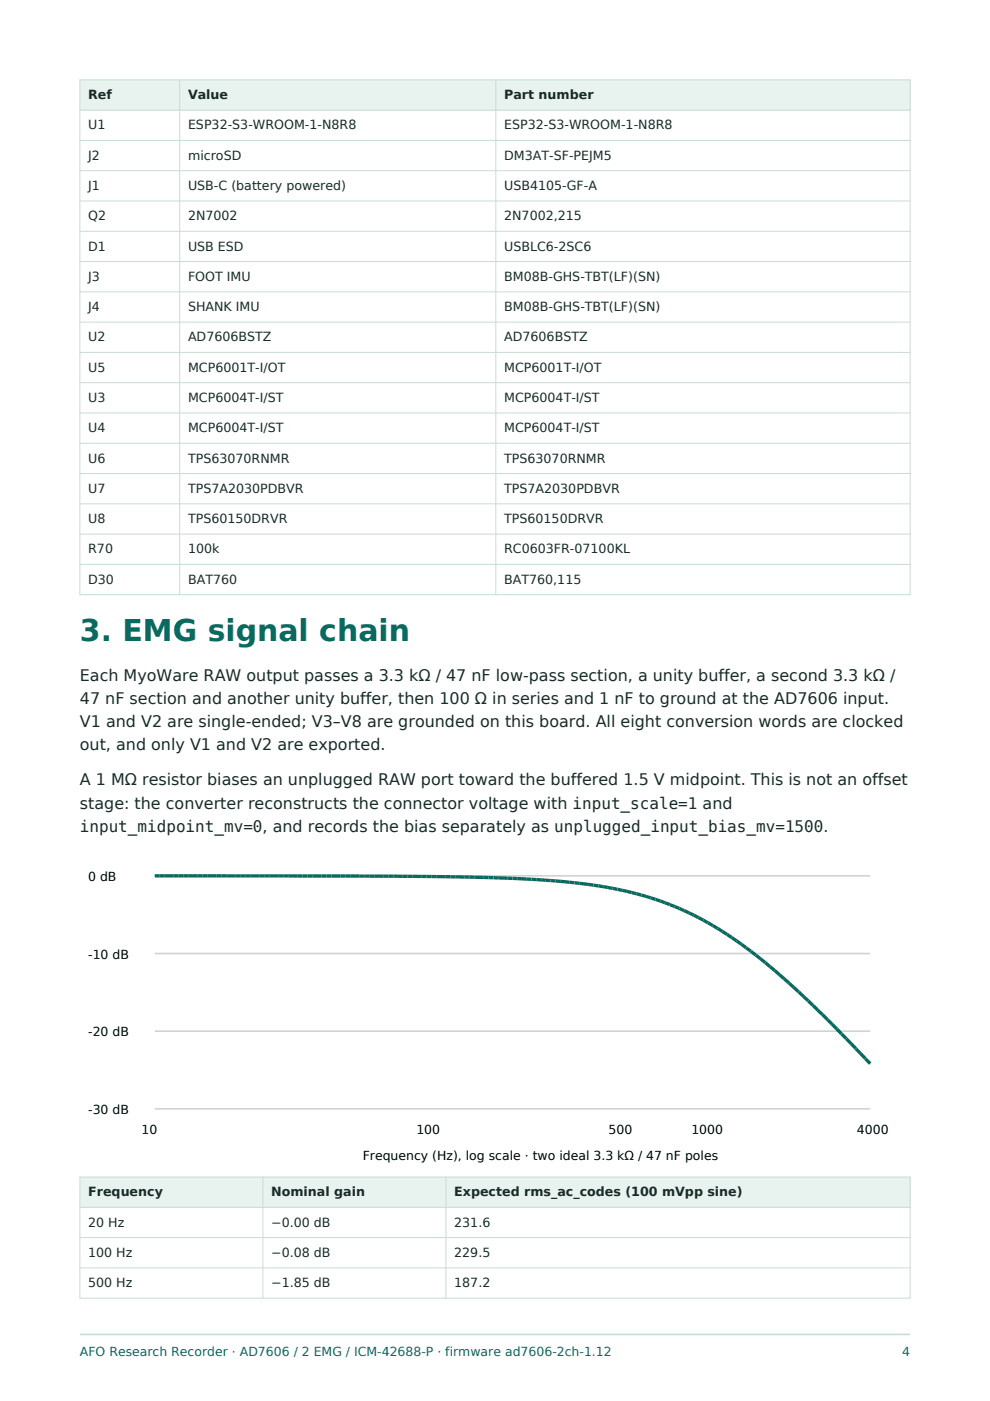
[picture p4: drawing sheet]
<svg xmlns="http://www.w3.org/2000/svg" width="210mm" height="297mm" viewBox="0 0 210 297" stroke-linecap="round" stroke-linejoin="round" font-family="sans-serif">
<defs><g id="words">
<text font-size="6.3" fill="#096b60" x="16.9" y="136">3. EMG signal chain</text>
<g font-size="3.4" fill="#172c29">
<text x="16.9" y="144.3">Each MyoWare RAW output passes a 3.3 kΩ / 47 nF low-pass section, a unity buffer, a second 3.3 kΩ /</text>
<text x="16.9" y="149.2">47 nF section and another unity buffer, then 100 Ω in series and 1 nF to ground at the AD7606 input.</text>
<text x="16.9" y="154.2">V1 and V2 are single-ended; V3–V8 are grounded on this board. All eight conversion words are clocked</text>
<text x="16.9" y="159.1">out, and only V1 and V2 are exported.</text>
<text x="16.9" y="166.5">A 1 MΩ resistor biases an unplugged RAW port toward the buffered 1.5 V midpoint. This is not an offset</text>
<text x="16.9" y="171.4">stage: the converter reconstructs the connector voltage with input_scale=1 and</text>
<text x="16.9" y="176.4">input_midpoint_mv=0, and records the bias separately as unplugged_input_bias_mv=1500.</text>
</g>
<g font-size="2.7" fill="#172c29">
<text x="18.7" y="21">Ref</text>
<text x="39.9" y="21">Value</text>
<text x="106.9" y="21">Part number</text>
<text x="18.7" y="27.4">U1</text>
<text x="39.9" y="27.4">ESP32-S3-WROOM-1-N8R8</text>
<text x="106.9" y="27.4">ESP32-S3-WROOM-1-N8R8</text>
<text x="18.7" y="33.9">J2</text>
<text x="39.9" y="33.9">microSD</text>
<text x="106.9" y="33.9">DM3AT-SF-PEJM5</text>
<text x="18.7" y="40.3">J1</text>
<text x="39.9" y="40.3">USB-C (battery powered)</text>
<text x="106.9" y="40.3">USB4105-GF-A</text>
<text x="18.7" y="46.7">Q2</text>
<text x="39.9" y="46.7">2N7002</text>
<text x="106.9" y="46.7">2N7002,215</text>
<text x="18.7" y="53.1">D1</text>
<text x="39.9" y="53.1">USB ESD</text>
<text x="106.9" y="53.1">USBLC6-2SC6</text>
<text x="18.7" y="59.5">J3</text>
<text x="39.9" y="59.5">FOOT IMU</text>
<text x="106.9" y="59.5">BM08B-GHS-TBT(LF)(SN)</text>
<text x="18.7" y="66">J4</text>
<text x="39.9" y="66">SHANK IMU</text>
<text x="106.9" y="66">BM08B-GHS-TBT(LF)(SN)</text>
<text x="18.7" y="72.4">U2</text>
<text x="39.9" y="72.4">AD7606BSTZ</text>
<text x="106.9" y="72.4">AD7606BSTZ</text>
<text x="18.7" y="78.8">U5</text>
<text x="39.9" y="78.8">MCP6001T-I/OT</text>
<text x="106.9" y="78.8">MCP6001T-I/OT</text>
<text x="18.7" y="85.2">U3</text>
<text x="39.9" y="85.2">MCP6004T-I/ST</text>
<text x="106.9" y="85.2">MCP6004T-I/ST</text>
<text x="18.7" y="91.7">U4</text>
<text x="39.9" y="91.7">MCP6004T-I/ST</text>
<text x="106.9" y="91.7">MCP6004T-I/ST</text>
<text x="18.7" y="98.1">U6</text>
<text x="39.9" y="98.1">TPS63070RNMR</text>
<text x="106.9" y="98.1">TPS63070RNMR</text>
<text x="18.7" y="104.5">U7</text>
<text x="39.9" y="104.5">TPS7A2030PDBVR</text>
<text x="106.9" y="104.5">TPS7A2030PDBVR</text>
<text x="18.7" y="110.9">U8</text>
<text x="39.9" y="110.9">TPS60150DRVR</text>
<text x="106.9" y="110.9">TPS60150DRVR</text>
<text x="18.7" y="117.3">R70</text>
<text x="39.9" y="117.3">100k</text>
<text x="106.9" y="117.3">RC0603FR-07100KL</text>
<text x="18.7" y="123.8">D30</text>
<text x="39.9" y="123.8">BAT760</text>
<text x="106.9" y="123.8">BAT760,115</text>
<text x="18.7" y="253.6">Frequency</text>
<text x="57.5" y="253.6">Nominal gain</text>
<text x="96.3" y="253.6">Expected rms_ac_codes (100 mVpp sine)</text>
<text x="18.7" y="260.1">20 Hz</text>
<text x="57.5" y="260.1">−0.00 dB</text>
<text x="96.3" y="260.1">231.6</text>
<text x="18.7" y="266.5">100 Hz</text>
<text x="57.5" y="266.5">−0.08 dB</text>
<text x="96.3" y="266.5">229.5</text>
<text x="18.7" y="272.9">500 Hz</text>
<text x="57.5" y="272.9">−1.85 dB</text>
<text x="96.3" y="272.9">187.2</text>
</g>
<g font-size="2.6">
<text x="18.7" y="186.8">0 dB</text>
<text x="18.7" y="203.2">-10 dB</text>
<text x="18.7" y="219.7">-20 dB</text>
<text x="18.7" y="236.1">-30 dB</text>
<text x="30" y="240.4">10</text>
<text x="88.3" y="240.4">100</text>
<text x="129" y="240.4">500</text>
<text x="146.6" y="240.4">1000</text>
<text x="181.7" y="240.4">4000</text>
<text x="76.9" y="246">Frequency (Hz), log scale · two ideal 3.3 kΩ / 47 nF poles</text>
</g>
<g font-size="2.6" fill="#096b60">
<text x="16.9" y="287.5">AFO Research Recorder · AD7606 / 2 EMG / ICM-42688-P · firmware ad7606-2ch-1.12</text>
<text x="191.3" y="287.5">4</text>
</g>
</g></defs>
<path d="M16.9 282.9h176.1" fill="none" stroke="#cadbd4" stroke-width=".35"/>
<path d="M16.9 16.9h176.1v6.5h-176.1z" fill-rule="evenodd" fill="#e8f2ee"/>
<g fill="none" stroke="#cadbd4" stroke-width=".21">
<path d="M16.9 16.9h176.1v109.2h-176.1zM38.1 16.9v109.2M105.1 16.9v109.2M16.9 23.4h176.1M16.9 29.8h176.1M16.9 36.2h176.1M16.9 42.6h176.1M16.9 49h176.1M16.9 55.5h176.1M16.9 61.9h176.1M16.9 68.3h176.1M16.9 74.7h176.1"/>
<path d="M16.9 81.1h176.1M16.9 87.6h176.1M16.9 94h176.1M16.9 100.4h176.1M16.9 106.8h176.1M16.9 113.2h176.1M16.9 119.7h176.1"/>
</g>
<path d="M32.8 185.7h151.7M32.8 202.2h151.7M32.8 218.6h151.7M32.8 235.1h151.7" fill="none" stroke="#d3d3d3" stroke-width=".35"/>
<path d="M32.8 185.7l57.7 .1a379.7 379.7 0 0 1 26.2 .9 80.7 80.7 0 0 1 29.4 6.8 96.9 96.9 0 0 1 24.2 17.7l6.1 6 8.1 8.3" fill="none" stroke="#096b60" stroke-width=".71" stroke-linecap="butt"/>
<path d="M16.9 249.6h176.1v6.4h-176.1z" fill-rule="evenodd" fill="#e8f2ee"/>
<path d="M16.9 249.6h176.1v25.6h-176.1zM16.9 256h176.1M55.7 249.6v25.6M94.5 249.6v25.6M16.9 262.4h176.1M16.9 268.8h176.1" fill="none" stroke="#cadbd4" stroke-width=".21"/>
<use href="#words"/>
</svg>
